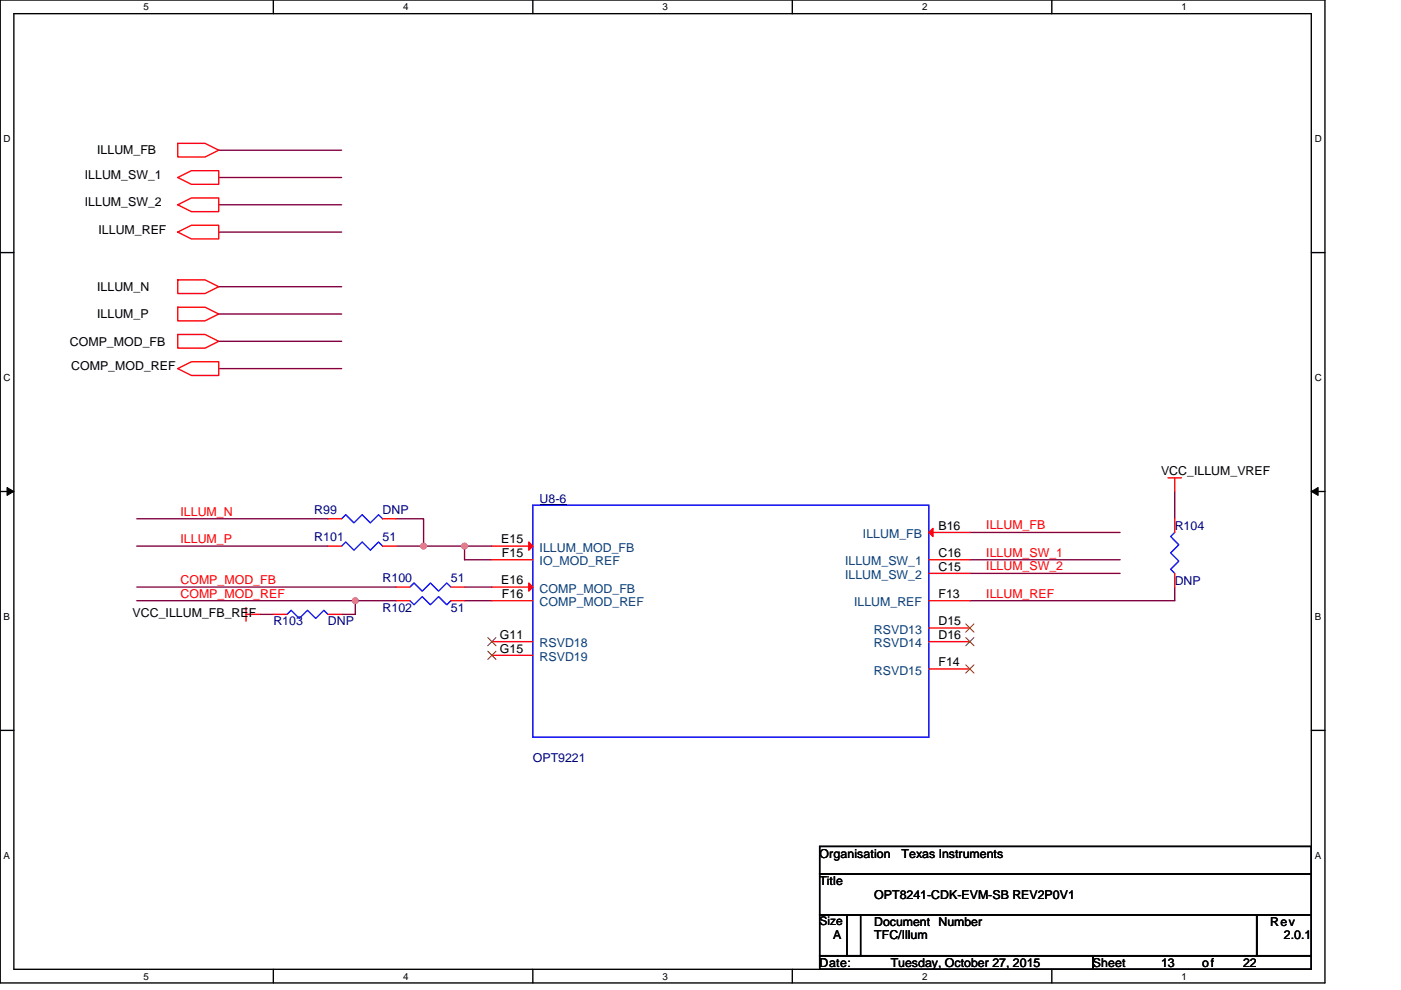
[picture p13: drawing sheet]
<svg xmlns="http://www.w3.org/2000/svg" width="297mm" height="210mm" viewBox="0 0 297 210" stroke-linecap="round" stroke-linejoin="round" font-family="sans-serif">
<defs><g id="words">
<g font-size="2.6">
<text x="20.6" y="32.8">ILLUM_FB</text>
<text x="18" y="38">ILLUM_SW_1</text>
<text x="18" y="43.8">ILLUM_SW_2</text>
<text x="20.9" y="49.6">ILLUM_REF</text>
<text x="20.6" y="61.7">ILLUM_N</text>
<text x="20.6" y="67.5">ILLUM_P</text>
<text x="14.8" y="73.3">COMP_MOD_FB</text>
<text x="15.1" y="78.5">COMP_MOD_REF</text>
<text x="246.2" y="100.8">VCC_ILLUM_VREF</text>
<text x="199" y="112.3">B16</text>
<text x="106.3" y="115.2">E15</text>
<text x="106.4" y="118.1">F15</text>
<text x="199" y="118.1">C16</text>
<text x="106.3" y="123.9">E16</text>
<text x="199" y="121">C15</text>
<text x="28.1" y="130.9">VCC_ILLUM_FB_REF</text>
<text x="106.4" y="126.8">F16</text>
<text x="199" y="126.8">F13</text>
<text x="106" y="135.5">G11</text>
<text x="199" y="132.6">D15</text>
<text x="199" y="135.5">D16</text>
<text x="106" y="138.4">G15</text>
<text x="199" y="141.3">F14</text>
<text x="173.8" y="181.9">Organisation</text>
<text x="191.2" y="181.9">Texas Instruments</text>
<text x="173.8" y="187.7">Title</text>
<text x="185.4" y="190.6">OPT8241-CDK-EVM-SB REV2P0V1</text>
<text x="185.4" y="196.4">Document Number</text>
<text x="269.3" y="196.4">Rev</text>
<text x="176.7" y="199.3">A</text>
<text x="185.4" y="199.3">TFC/Illum</text>
<text x="272.2" y="199.3">2.0.1</text>
<text x="173.8" y="205.1">Date:</text>
<text x="188.8" y="205.1">Tuesday, October 27, 2015</text>
<text x="231.7" y="205.1">Sheet</text>
<text x="246.2" y="205.1">13</text>
<text x="254.9" y="205.1">of</text>
<text x="263.5" y="205.1">22</text>
</g>
<g font-size="2.6" fill="#000080">
<text x="114.4" y="106.6">U8-6</text>
<text x="66.6" y="108.9">R99</text>
<text x="81.1" y="108.9">DNP</text>
<text x="249.1" y="112.4">R104</text>
<text x="66.6" y="114.7">R101</text>
<text x="81.1" y="114.7">51</text>
<text x="81.1" y="123.4">R100</text>
<text x="95.6" y="123.4">51</text>
<text x="249.1" y="124">DNP</text>
<text x="81.1" y="129.8">R102</text>
<text x="95.6" y="129.8">51</text>
<text x="58" y="132.7">R103</text>
<text x="69.5" y="132.7">DNP</text>
<text x="113" y="161.6">OPT9221</text>
</g>
<g font-size="2.6" fill="#f00">
<text x="38.3" y="109.4">ILLUM_N</text>
<text x="209.1" y="112.3">ILLUM_FB</text>
<text x="38.3" y="115.2">ILLUM_P</text>
<text x="209.1" y="118.1">ILLUM_SW_1</text>
<text x="38.3" y="123.9">COMP_MOD_FB</text>
<text x="209.1" y="121">ILLUM_SW_2</text>
<text x="38.3" y="126.8">COMP_MOD_REF</text>
<text x="209.1" y="126.8">ILLUM_REF</text>
</g>
<g font-size="2.6" fill="#004080">
<text x="114.4" y="117">ILLUM_MOD_FB</text>
<text x="114.4" y="119.9">IO_MOD_REF</text>
<text x="179.2" y="119.9">ILLUM_SW_1</text>
<text x="183" y="114.1">ILLUM_FB</text>
<text x="114.4" y="125.7">COMP_MOD_FB</text>
<text x="179.2" y="122.8">ILLUM_SW_2</text>
<text x="114.4" y="128.6">COMP_MOD_REF</text>
<text x="181.1" y="128.6">ILLUM_REF</text>
<text x="114.4" y="137.3">RSVD18</text>
<text x="185.3" y="134.4">RSVD13</text>
<text x="185.3" y="137.3">RSVD14</text>
<text x="114.4" y="140.2">RSVD19</text>
<text x="185.3" y="143.1">RSVD15</text>
</g>
<text font-size="2.5" x="173.8" y="196.3">Size</text>
<g font-size="2.1">
<text x="30.4" y="2.2">5</text>
<text x="85.5" y="2.2">4</text>
<text x="140.5" y="2.2">3</text>
<text x="195.5" y="2.2">2</text>
<text x="250.5" y="2.2">1</text>
<text x=".8" y="30.1">D</text>
<text x="278.7" y="30.1">D</text>
<text x=".8" y="80.8">C</text>
<text x="278.7" y="80.8">C</text>
<text x=".8" y="131.5">B</text>
<text x="278.7" y="131.5">B</text>
<text x=".8" y="182.1">A</text>
<text x="278.7" y="182.1">A</text>
<text x="30.4" y="207.8">5</text>
<text x="85.5" y="207.8">4</text>
<text x="140.5" y="207.8">3</text>
<text x="195.5" y="207.8">2</text>
<text x="250.5" y="207.8">1</text>
</g>
</g></defs>
<path d="M0 0h280.9v208.5h-280.9zM2.9 2.9h275.1v202.7h-275.1z" fill="none" stroke="#000" stroke-width=".29"/>
<g fill="#fff">
<path d="M30.4 .3h1.2v2.3h-1.2z"/>
<path d="M30.4 205.9h1.2v2.3h-1.2z"/>
</g>
<path d="M58 0v2.9M58 205.6v2.9" fill="none" stroke="#000" stroke-width=".29"/>
<g fill="#fff">
<path d="M85.5 .3h1.1v2.3h-1.1z"/>
<path d="M85.5 205.9h1.1v2.3h-1.1z"/>
</g>
<path d="M113 0v2.9M113 205.6v2.9" fill="none" stroke="#000" stroke-width=".29"/>
<g fill="#fff">
<path d="M140.5 .3h1.1v2.3h-1.1z"/>
<path d="M140.5 205.9h1.1v2.3h-1.1z"/>
</g>
<path d="M168 0v2.9M168 205.6v2.9" fill="none" stroke="#000" stroke-width=".29"/>
<g fill="#fff">
<path d="M195.5 .3h1.1v2.3h-1.1z"/>
<path d="M195.5 205.9h1.1v2.3h-1.1z"/>
</g>
<path d="M223 0v2.9M223 205.6v2.9" fill="none" stroke="#000" stroke-width=".29"/>
<g fill="#fff">
<path d="M250.5 .3h1.2v2.3h-1.2z"/>
<path d="M250.5 205.9h1.2v2.3h-1.2z"/>
<path d="M.8 28.2h1.5v2.4h-1.5z"/>
<path d="M278.7 28.2h1.5v2.4h-1.5z"/>
<path d="M.8 78.9h1.5v2.3h-1.5z"/>
<path d="M278.7 78.9h1.5v2.3h-1.5z"/>
</g>
<path d="M0 53.6h2.9M278 53.6h2.9" fill="none" stroke="#000" stroke-width=".29"/>
<g fill="#fff">
<path d="M.8 129.6h1.4v2.3h-1.4z"/>
<path d="M278.7 129.6h1.4v2.3h-1.4z"/>
</g>
<path d="M0 104.2h2.9M278 104.2h2.9" fill="none" stroke="#000" stroke-width=".29"/>
<path d="M1.5 103.4l1.4 .8-1.4 .9zM278 104.2l1.5-.8v1.7z" fill="#000" stroke="#000" stroke-width=".21"/>
<g fill="#fff">
<path d="M.8 180.3h1.4v2.3h-1.4z"/>
<path d="M278.7 180.3h1.4v2.3h-1.4z"/>
</g>
<path d="M0 154.9h2.9M278 154.9h2.9M173.8 179.5h104.2v5.8h-104.2zM173.8 185.3h104.2v8.7h-104.2zM173.8 194h8.7v8.7h-8.7zM179.6 194h86.8v8.7h-86.8zM266.4 194h11.6v8.7h-11.6zM173.8 202.7h57.9v2.9h-57.9zM231.7 202.7h46.3v2.9h-46.3z" fill="none" stroke="#000" stroke-width=".29"/>
<g fill="none" stroke="#800040" stroke-width=".29">
<path d="M46.4 31.9h26M46.4 37.6h26M46.4 43.4h26M46.4 49.2h26M46.4 66.6h26M46.4 72.4h26M46.4 78.2h26M46.4 60.8h26M29 110h40.5M29 115.8h40.5M84 110h5.8v5.8h8.7M84 115.8h5.8"/>
<path d="M98.5 115.8v2.9h5.8M98.5 115.8h5.8M205.6 112.9h31.9M205.6 118.7h31.9M249.1 104.2v5.8M29 124.5h55M29 127.4h46.3M55.1 130.3h2.9M84 127.4h-8.7v2.9h-2.9M98.5 124.5h5.8M98.5 127.4h5.8M205.6 121.6h31.9"/>
<path d="M249.1 124.5v2.9h-43.5"/>
</g>
<g fill="#f0f" stroke="#f0f" stroke-width=".29">
<circle cx="75.3" cy="127.4" r=".58"/>
<circle cx="89.8" cy="115.8" r=".58"/>
<circle cx="98.5" cy="115.8" r=".58"/>
</g>
<g fill="none" stroke="#f00" stroke-width=".29">
<path d="M37.7 37.6l2.9-1.4h5.8v2.9h-5.8zM37.7 30.4h5.8l2.9 1.5-2.9 1.4h-5.8zM37.7 43.4l2.9-1.4h5.8v2.9h-5.8zM37.7 49.2l2.9-1.4h5.8v2.9h-5.8zM37.7 59.4h5.8l2.9 1.4-2.9 1.5h-5.8zM37.7 65.2h5.8l2.9 1.4-2.9 1.5h-5.8zM37.7 70.9h5.8l2.9 1.5-2.9 1.4h-5.8zM37.7 78.2l2.9-1.5h5.8v2.9h-5.8zM69.5 115.8h2.9M69.5 110h2.9M81.1 115.8h2.9M81.1 110h2.9"/>
<path d="M104.3 115.8h8.7M104.3 118.7h8.7M196.9 112.9h8.7M196.9 118.7h8.7M247.6 101.4h2.9M249.1 101.4v2.8M249.1 110v2.9M52.2 130.3h2.9M52.2 128.9v2.9M58 130.3h2.9M69.5 130.3h2.9M84 127.4h2.9"/>
<path d="M84 124.5h2.9M95.6 127.4h2.9M95.6 124.5h2.9M104.3 124.5h8.7M104.3 127.4h8.7M104.3 136.1h8.7M104.3 139h8.7M196.9 121.6h8.7M196.9 133.2h8.7M196.9 136.1h8.7M196.9 127.4h8.7M249.1 121.6v2.9"/>
<path d="M196.9 141.9h8.7"/>
</g>
<path d="M72.4 115.8l.9-.8 1.7 1.7 1.8-1.7 1.7 1.7 1.8-1.7 .8 .8M72.4 110l.9-.8 1.7 1.7 1.8-1.7 1.7 1.7 1.8-1.7 .8 .8M113 107.1h83.9v49.3h-83.9zM249.1 112.9l-.9 .9 1.7 1.7-1.7 1.8 1.7 1.7-1.7 1.7 .9 .9M60.9 130.3l.8-.9 1.8 1.8 1.7-1.8 1.7 1.8 1.8-1.8 .8 .9M86.9 127.4l.9 .9 1.7-1.8 1.8 1.8 1.7-1.8 1.7 1.8 .9-.9M86.9 124.5l.9-.9 1.7 1.8 1.8-1.8 1.7 1.8 1.7-1.8 .9 .9" fill="none" stroke="#00f" stroke-width=".29"/>
<path d="M114.4 107h5.7" fill="none" stroke="#000080" stroke-width=".21"/>
<g fill="#f00" stroke="#f00" stroke-width=".29">
<path d="M196.9 112.9l.9-.8v1.7z"/>
<path d="M112.1 115l.9 .8-.9 .9z"/>
<path d="M112.1 123.6l.9 .9-.9 .9z"/>
</g>
<path d="M103.4 135.2l1.8 1.8M103.4 138.1l1.8 1.8M105.2 135.2l-1.8 1.8M105.2 138.1l-1.8 1.8M204.8 132.3l1.7 1.8M204.8 135.2l1.7 1.8M206.5 132.3l-1.7 1.8M206.5 135.2l-1.7 1.8M204.8 141l1.7 1.8M206.5 141l-1.7 1.8" fill="none" stroke="#804000" stroke-width=".21"/>
<use href="#words"/>
</svg>
